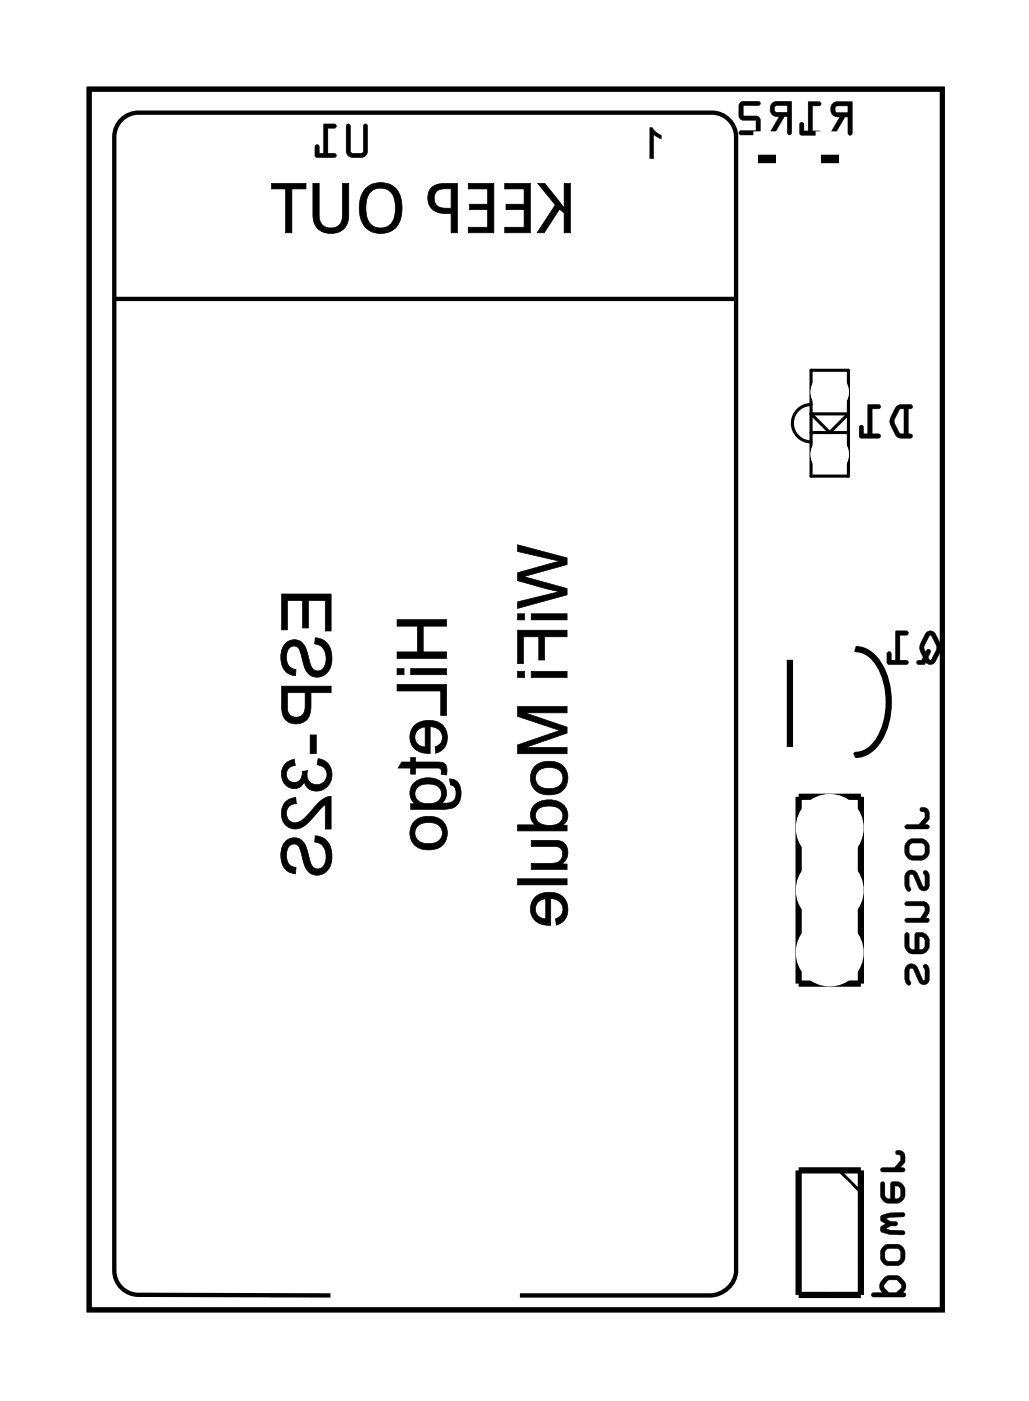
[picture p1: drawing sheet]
<svg xmlns="http://www.w3.org/2000/svg" width="42mm" height="57mm" viewBox="0 0 42 57" stroke-linecap="round" stroke-linejoin="round" font-family="sans-serif">
<path d="M3.6 3.6h34.8v49.8h-34.8z" fill="none" stroke="#000" stroke-width=".2"/>
<g fill="#000">
<path d="M26.5 5.2l.5 .3v.2l-.3-.2v1h-.2zM31 6.3h.7v.4h-.7zM33.5 6.3h.7v.4h-.7z"/>
<path d="M3.6 3.6v49.8h34.9v-49.8zM3.6 3.6h34.8v49.8h-34.8z"/>
<path d="M14.2 5.1h.1v1.1l.1 .1 .4-.1v-1.1h.2v1.2a.59 .59 0 0 1-.8 0zM14.1 5.1l.1 1.2a.6 .6 0 0 0 .8 0v-1.2h-.2v1.1h-.4h-.1v-1.1zM13.2 5.1h.4h.1l-.1 .1h-.2v1.1h.3l-.1 .1h-.7v-.1v-.3v-.1l.1 .4h.2zM13.2 5.1v1.2h-.2v-.3l-.1-.1-.1 .1v.3l.1 .1h.7l.1-.1h-.3v-1.1h.2l.1-.1-.1-.1z"/>
<path d="M14.1 5.1h.2v1.1l.1 .1 .4-.1v-1.1h.2v1.2a.59 .59 0 0 1-.8 0zM13.2 5.1h.4h.1l-.1 .1h-.2v1.1h.3l-.1 .1h-.7l-.1-.1v-.3l.1-.1 .1 .1v.3h.2z"/>
<path d="M21.9 7.5l.8 .9-.8 1.1h.3l.6-1 .2 .2v.8h.3v-2h-.3v1l-.8-1zM20.6 7.5v.2h.8v.6h-.8v.3h.8v.7h-.8v.2h1v-2zM19.1 7.5v.2h.8v.6h-.7v.3h.7v.7h-.8v.2h1v-2zM17.6 7.6a.68 .68 0 0 0 0 .9 .68 .68 0 0 0 .8 .2v.8h.3v-2h-.7zM17.8 7.8l.6-.1v.8a.46 .46 0 0 1-.6-.1 .46 .46 0 0 1 0-.6zM14.9 7.7a1.09 1.09 0 0 0 .6 1.8 1.01 1.01 0 0 0 .9-1.4 .86 .86 0 0 0-1.5-.4zM15.2 7.8a.63 .63 0 0 1 .7 0 .63 .63 0 0 1 .2 .7 .63 .63 0 0 1-.6 .8 .63 .63 0 0 1-.6-.8l.1-.5zM12.8 7.5v1.3a.73 .73 0 0 0 .7 .7 .73 .73 0 0 0 .7-.7v-1.3h-.2v1.3a.48 .48 0 0 1-.5 .5 .48 .48 0 0 1-.5-.5v-1.3zM11.1 7.5v.2h.6v1.8h.2v-1.8h.6v-.2z"/>
<path d="M21.9 7.5l.8 .9-.8 1.1h.3l.6-1 .2 .2v.8h.3v-2h-.3v1l-.8-1zM21.9 7.5h.3l.8 1v-1h.3v2h-.3v-.8l-.2-.2-.6 1h-.3l.8-1.1zM20.6 7.5v.2h.8v.6h-.8v.3h.8v.7h-.8v.2h1.1v-2zM20.6 7.5h1v2h-1v-.2h.8v-.8h-.8v-.2h.8v-.6h-.8zM19.1 7.5v.2h.8v.6h-.8v.3h.8v.7h-.8v.2h1.1v-2zM19.1 7.5h1v2h-1v-.2h.8v-.8h-.7v-.2h.7v-.6h-.8zM17.6 7.6l-.1 .2a.68 .68 0 0 0 .1 .8 .68 .68 0 0 0 .8 .1v.8h.3v-2h-.7zM17.6 7.6l.2-.1h.9v2h-.3v-.8h-.6l-.3-.4v-.4zM17.8 7.8l.6-.1v.8l-.6-.1-.1-.3zM17.8 7.8a.47 .47 0 0 0 0 .6 .47 .47 0 0 0 .6 .1v-.8zM14.9 7.7l-.2 .4a.99 .99 0 0 0 .1 1.1 .99 .99 0 0 0 1.1 .3l.3-.3 .2-.3v-.6l-.1-.4-.2-.3-.4-.1h-.4zM14.9 7.7a.88 .88 0 0 1 1-.2 .88 .88 0 0 1 .5 1 .88 .88 0 0 1-.5 .9 .88 .88 0 0 1-1-.2l-.2-.3a1.55 1.55 0 0 1 .2-1.2zM15.1 7.9l.2-.2a.63 .63 0 0 1 .6 .1 .63 .63 0 0 1 .2 .7 .62 .62 0 0 1-.3 .7 .62 .62 0 0 1-.7-.1l-.2-.6zM15.1 7.8a1 1 0 0 0 .3 1.5h.4l.2-.2 .1-.3v-.5l-.1-.4-.2-.2h-.4zM12.8 7.5v1.3a.76 .76 0 0 0 .4 .7 .76 .76 0 0 0 .9-.2l.1-.4v-1.4h-.2v1.3a.46 .46 0 0 1-.7 .4h-.2l-.1-.4v-1.3zM12.8 7.5h.2v1.3a.48 .48 0 0 0 .3 .5 .48 .48 0 0 0 .6-.1l.1-.4v-1.3h.2v1.6l-.4 .4h-.3h-.3l-.3-.2-.1-.2zM11.1 7.5v.2h.6l-.1 1.8h.3v-1.8h.6v-.2zM11.1 7.5h1.4v.2h-.6v1.8h-.2v-1.8h-.6z"/>
<path d="M26.5 5.2v1.3h.2v-1l.3 .2v-.2l-.4-.3zM26.5 5.2l.5 .3v.2l-.3-.2v1h-.2z"/>
<path d="M31.6 4.3v.3h.5v-.3zM31.5 4.3l.2-.2h.6v1.4l-.2-.1v-.6h-.1l-.4 .7h-.2l.4-.7a.32 .32 0 0 1-.3-.2 .32 .32 0 0 1 0-.3zM30.2 4.2h.8l-.1 .1h-.6v.4l.7 .1v.7h-.8v-.2h.6v-.4h-.6z"/>
<path d="M31.6 4.3v.3h.5v-.3zM31.6 4.3h.5v.3l-.5-.1zM31.6 4.2l.7-.1v1.4l-.2-.1v-.7h-.1l-.4 .8h-.1l.3-.8a.32 .32 0 0 1-.4-.1 .32 .32 0 0 1 .2-.4zM31.4 4.3v.1a.3 .3 0 0 0 .4 .4l-.4 .6v.1h.2l.4-.7h.1v.6l.2 .1v-1.4h-.6zM30.2 4.2h.8l-.1 .1h-.6v.4l.7 .1v.7h-.8v-.2h.7v-.4l-.7-.1zM30.2 4.2v.7h.6v.4h-.6v.2h.8v-.7l-.7-.1v-.4h.6l.1-.1z"/>
<path d="M34.1 4.3v.3h.5v-.3zM34 4.2l.8-.1-.1 1.4-.1-.1v-.6h-.1l-.4 .7h-.2l.4-.7a.32 .32 0 0 1-.4-.2 .32 .32 0 0 1 .1-.4zM33 4.1h.4l.1 .1-.1 .1h-.3v1l.4 .1-.1 .1h-.7l-.1-.1v-.3l.1-.1 .1 .1v.2h.2z"/>
<path d="M34.1 4.3v.3h.5v-.3zM34.1 4.4l.5-.1v.3h-.5zM33.9 4.3l.3-.1h.6l-.1 1.3-.1-.1v-.6h-.1l-.4 .7h-.2l.4-.7a.31 .31 0 0 1-.4-.2 .31 .31 0 0 1 0-.3zM34 4.2a.33 .33 0 0 0-.1 .4 .33 .33 0 0 0 .4 .2l-.4 .6v.1h.2l.4-.7h.1v.6l.2 .1v-1.4zM33 4.2h.4h.1l-.1 .1h-.3v1l.4 .1-.1 .1h-.7l-.1-.1v-.3l.1-.1 .1 .3h.2zM33 4.1v1.2h-.2v-.2l-.1-.1-.1 .1v.3l.1 .1h.7l.1-.1-.4-.1v-1h.3l.1-.1-.1-.1z"/>
<path d="M36.7 16.7l-.2 .5 .2 .5h.2v-1zM36.6 16.5h.5l.1 .1-.1 .1v1l.1 .1-.1 .1h-.3a.78 .78 0 0 1-.2-1.4zM35.4 16.5h.4l.1 .1-.1 .1h-.2v1h.3l-.1 .2h-.7v-.1v-.4v-.1l.1 .1v.3h.2z"/>
<path d="M36.7 16.7l-.2 .5 .2 .5h.2v-1zM36.7 16.7h.2v1l-.2-.1-.2-.3v-.2zM36.6 16.5h.6v.2h-.2v1l.2 .1-.1 .1h-.3l-.3-.2a.8 .8 0 0 1 .1-1.2zM36.6 16.5l-.3 .6v.3l.3 .4 .5 .1 .1-.1-.1-.1v-1l.1-.1-.1-.1zM35.4 16.5h.4l.1 .1-.1 .1h-.2v1h.3l-.1 .2h-.7v-.1v-.4v-.1l.1 .4h.2zM35.4 16.5v1.2h-.2v-.3l-.1-.1-.1 .1v.4l.1 .1h.7l.1-.2h-.3v-1h.2l.1-.1-.1-.1z"/>
<path d="M12.7 30v.7h.2v-.7zM11.6 31.2a.55 .55 0 0 0 0 .7 .55 .55 0 0 0 .7 .1l.1-.1a.62 .62 0 0 0 1 .2 .62 .62 0 0 0 0-1l-.4-.2-.1 .3a.41 .41 0 0 1 .4 .5 .41 .41 0 0 1-.5 .3 .41 .41 0 0 1-.2-.6l-.3 .1a.35 .35 0 0 1-.2 .4 .35 .35 0 0 1-.4-.3 .35 .35 0 0 1 .3-.4v-.2zM11.6 32.7a.64 .64 0 0 0 .1 1 .64 .64 0 0 0 .9-.2l.7-.7v1h.2v-1.3a1.69 1.69 0 0 0-1 .8 .4 .4 0 0 1-.8 .1 .4 .4 0 0 1 .4-.6v-.3zM11.6 34.4a.8 .8 0 0 0 .5 1.2v-.2a.51 .51 0 0 1-.4-.5 .51 .51 0 0 1 .3-.5l.2 .1 .1 .4a.66 .66 0 0 0 .9 .7 .87 .87 0 0 0 .3-.9 .87 .87 0 0 0-.6-.6l-.1 .2a.58 .58 0 0 1 .5 .6 .58 .58 0 0 1-.3 .5l-.3-.1a1.56 1.56 0 0 0-.6-1.1h-.2z"/>
<path d="M12.6 30v.8h.3v-.8zM12.7 30h.2v.7h-.2zM11.6 31.2l-.1 .4a.51 .51 0 0 0 .3 .5 .51 .51 0 0 0 .6-.2 .63 .63 0 0 0 .9 .2 .63 .63 0 0 0 .1-1l-.4-.2-.1 .3a.4 .4 0 0 1 .4 .3 .4 .4 0 0 1-.1 .4 .4 .4 0 0 1-.5 0 .4 .4 0 0 1-.1-.5l-.3 .1-.1 .3a.33 .33 0 0 1-.4 0 .36 .36 0 0 1-.1-.4 .36 .36 0 0 1 .4-.2l-.1-.2zM11.6 31.2l.4-.2v.2l-.2 .1a.34 .34 0 0 0 .1 .6 .34 .34 0 0 0 .4-.4l.3-.1-.1 .2 .1 .3a.43 .43 0 0 0 .6 0 .43 .43 0 0 0 .1-.6l-.4-.1 .1-.3a.66 .66 0 0 1 .5 .5 .66 .66 0 0 1-.1 .7l-.5 .2-.3-.1-.2-.3-.2 .2-.2 .1-.3-.1-.1-.2a.65 .65 0 0 1 0-.7zM11.6 32.7l-.1 .5 .1 .5a.72 .72 0 0 0 1.2-.3l.5-.6v1h.2v-1.3l-.4 .2-.8 .7a.37 .37 0 0 1-.6-.1 .37 .37 0 0 1 .4-.5v-.3zM11.6 32.7l.5-.2v.3l-.3 .1a.41 .41 0 0 0 0 .6 .41 .41 0 0 0 .7-.1 1.81 1.81 0 0 1 1-.9v1.3h-.2v-1l-1 1a.62 .62 0 0 1-.8-.3 .62 .62 0 0 1 .1-.8zM11.6 34.4l-.1 .1a.76 .76 0 0 0 .6 1.2v-.3l-.3-.2a.45 .45 0 0 1-.1-.4 .45 .45 0 0 1 .4-.3l.2 .4a.64 .64 0 0 0 .3 .7 .64 .64 0 0 0 .8-.1l.2-.5-.1-.5a.62 .62 0 0 0-.7-.4v.2a.58 .58 0 0 1 .4 .9l-.1 .2h-.3l-.3-.9-.2-.3h-.4zM11.6 34.4a.49 .49 0 0 1 .5-.2 .49 .49 0 0 1 .4 .4l.2 .6a.32 .32 0 0 0 .3 .3 .32 .32 0 0 0 .3-.4l-.1-.6-.4-.2 .1-.2 .3 .1a1.02 1.02 0 0 1 .3 1.1l-.4 .4-.4-.1-.3-.2-.2-.9a.25 .25 0 0 0-.4 0 .54 .54 0 0 0 .3 .9v.2l-.4-.1a.92 .92 0 0 1-.1-1.1z"/>
<path d="M11.5 24.2v1.5h.2v-1.2h.6v1.1h.3v-1.1h.7v1.2h.2v-1.5zM11.6 26.3a.8 .8 0 0 0 .5 1.3v-.3a.51 .51 0 0 1-.4-.4 .51 .51 0 0 1 .3-.5h.2l.1 .4a.66 .66 0 0 0 .9 .7 .87 .87 0 0 0 .3-.8 .87 .87 0 0 0-.6-.7l-.1 .3a.58 .58 0 0 1 .5 .5 .58 .58 0 0 1-.3 .6l-.3-.2a1.56 1.56 0 0 0-.6-1.1h-.2zM11.5 28v.8a.62 .62 0 0 0 .6 .7 .62 .62 0 0 0 .6-.7v-.5h.8v-.3zM11.7 28.3h.7v.7a.37 .37 0 0 1-.4 .2 .37 .37 0 0 1-.3-.4z"/>
<path d="M11.5 24.2v1.5h.2v-1.2h.6v1.1h.3v-1.1h.7v1.3h.2v-1.6zM11.5 24.2h2v1.5h-.2v-1.2h-.7v1.1h-.3l.1-1.1h-.7v1.2h-.2zM11.6 26.3l-.1 .1a.76 .76 0 0 0 .6 1.2v-.3l-.3-.1a.45 .45 0 0 1-.1-.5 .45 .45 0 0 1 .4-.3l.2 .4a.64 .64 0 0 0 .3 .7 .64 .64 0 0 0 .8-.1 1 1 0 0 0-.2-1.3l-.4-.1v.3a.58 .58 0 0 1 .4 .8l-.1 .2h-.3l-.3-.9-.2-.2-.4-.1zM11.6 26.3a.49 .49 0 0 1 .5-.2 .49 .49 0 0 1 .4 .4l.2 .6a.32 .32 0 0 0 .3 .3 .32 .32 0 0 0 .3-.4v-.4l-.2-.3h-.3l.1-.3a.69 .69 0 0 1 .6 .4v.5v.4l-.3 .2-.3 .1-.2-.1-.3-.2-.2-.9a.25 .25 0 0 0-.4 .1 .54 .54 0 0 0 .3 .8v.3l-.4-.1a.92 .92 0 0 1-.1-1.2zM11.5 28v1.1a.59 .59 0 0 0 .5 .5 .59 .59 0 0 0 .6-.4l.1-.9h.8v-.3zM11.5 28h2v.3h-.8a1.52 1.52 0 0 1-.2 1.1l-.4 .1h-.3l-.2-.2-.1-.4zM11.7 28.3h.7v.8a.38 .38 0 0 1-.7-.1zM11.7 28.2v.8l.3 .3a.36 .36 0 0 0 .4-.3l.1-.8z"/>
<path d="M16.2 25.3v.2h.8v1.1h-.8v.3h2v-.3h-.9v-1.1h.9v-.2zM16.2 27.3v.2h.3v-.2zM16.8 27.3v.2h1.4v-.2zM16.2 27.9v.3h1.8v1h.2v-1.3zM16.9 29.6a.68 .68 0 0 0-.1 .8 .68 .68 0 0 0 .8 .3v-1.1a.43 .43 0 0 1 .4 .4 .43 .43 0 0 1-.3 .5l.1 .2a.71 .71 0 0 0 .4-.9 .71 .71 0 0 0-.9-.4zM17 29.8l.3-.1v.8a.4 .4 0 0 1-.3-.3 .4 .4 0 0 1 0-.4zM16.4 31.1l-.2 .2h.6v.3h.1v-.3h.9a.17 .17 0 0 1 .2 .1 .17 .17 0 0 1 0 .2h.2a.37 .37 0 0 0 0-.4 .37 .37 0 0 0-.4-.1h-.9v-.2h-.1v.2zM16.9 31.9a.58 .58 0 0 0 0 .9h-.1v.2h1.2a.64 .64 0 0 0 .8-.4 .64 .64 0 0 0-.5-.8l.1 .2a.41 .41 0 0 1 .2 .6 .41 .41 0 0 1-.6 .2 .64 .64 0 0 0 .1-.9 .64 .64 0 0 0-.8-.2zM17.1 32.1a.53 .53 0 0 1 .6-.1 .53 .53 0 0 1 .3 .5 .6 .6 0 0 1-1.1-.1zM16.9 33.5a.73 .73 0 0 0 .1 1 .73 .73 0 0 0 1 0 .73 .73 0 0 0 .1-1 .93 .93 0 0 0-1.2 0zM17.1 33.7a.61 .61 0 0 1 .9 .3 .58 .58 0 0 1-.5 .4 .58 .58 0 0 1-.6-.4z"/>
<path d="M16.2 25.3v.3h.8v1h-.8v.3h2v-.3h-.9v-1.1l.9 .1v-.3zM16.2 25.3h2v.2h-.9v1.1h.9v.3h-2v-.3h.8v-1.1h-.8zM16.2 27.3v.2h.3v-.2zM16.2 27.3h.3v.2h-.3zM16.7 27.3v.2h1.5v-.2zM16.8 27.3h1.4v.2h-1.4zM16.2 27.9v.3h1.8v1h.2v-1.3zM16.2 27.9h2v1.3h-.2v-1h-1.8zM16.9 29.6l-.2 .3v.4l.2 .3 .4 .1h.3l-.1-1a.44 .44 0 0 1 .5 .2 .44 .44 0 0 1 0 .4l-.3 .2 .1 .2a.72 .72 0 0 0 .4-.9 .72 .72 0 0 0-.9-.4zM16.9 29.6a.96 .96 0 0 1 1.2 0l.1 .3v.4l-.1 .2-.3 .2-.1-.2a.39 .39 0 0 0 .4-.3 .39 .39 0 0 0-.2-.4l-.4-.2v1.1a.67 .67 0 0 1-.7-.3 .67 .67 0 0 1 .1-.8zM17.1 29.8l.2-.1v.8a.39 .39 0 0 1-.3-.3 .39 .39 0 0 1 .1-.4zM17 29.8a.4 .4 0 0 0 .1 .6l.3 .1v-.9zM16.4 31.1l-.2 .2h.6l-.1 .3h.3l-.1-.3h.9a.16 .16 0 0 1 .2 .1 .16 .16 0 0 1 0 .2h.2a.45 .45 0 0 0-.1-.5h-1.2l.1-.2h-.3l.1 .2zM16.4 31.1h.4v-.2h.1v.2h1.2l.1 .1v.4h-.2v-.2l-.2-.1h-.9v.3h-.1v-.3h-.6zM16.9 31.9l-.2 .5 .1 .3 .1 .1h-.2v.2h1.3a.68 .68 0 0 0 .7-.3 .68 .68 0 0 0 0-.8l-.1-.1h-.3l.1 .2 .2 .2v.3l-.3 .2-.3 .1a.59 .59 0 0 0 .2-.7 .59 .59 0 0 0-.5-.4h-.4zM16.9 31.9l.6-.2 .5 .2 .2 .5-.2 .4a.45 .45 0 0 0 .5-.1 .45 .45 0 0 0 0-.6l-.1-.1-.1-.2a.64 .64 0 0 1 .5 .5 .64 .64 0 0 1-.3 .6l-1.7 .1v-.2h.1a.56 .56 0 0 1 0-.9zM17.1 32.1a.53 .53 0 0 1 .6-.1 .53 .53 0 0 1 .3 .5l-.1 .2a.81 .81 0 0 1-.8 0 .35 .35 0 0 1 0-.6zM17.1 32.1a.47 .47 0 0 0 0 .6 .47 .47 0 0 0 .5 .1 .39 .39 0 0 0 .4-.3 .39 .39 0 0 0-.1-.4l-.4-.1zM16.9 33.5l-.2 .5a.73 .73 0 0 0 1.1 .6 .69 .69 0 0 0 .3-1.1 .94 .94 0 0 0-1.2 0zM16.9 33.5a.81 .81 0 0 1 .8-.2 .81 .81 0 0 1 .6 .7l-.1 .3-.3 .3a1.1 1.1 0 0 1-1-.1 .77 .77 0 0 1 0-1zM17.1 33.7a.6 .6 0 0 1 .9 .3l-.1 .3h-.1l-.3 .1-.4-.1a.39 .39 0 0 1 0-.6zM17.1 33.7a.42 .42 0 0 0-.2 .4 .42 .42 0 0 0 .4 .3 .49 .49 0 0 0 .6-.1 .49 .49 0 0 0 0-.6l-.4-.2z"/>
<path d="M21.1 22.2v.3l1.8 .4-1.8 .5v.3l1.8 .4-1.8 .5v.2l2-.5v-.3l-1.7-.5 1.7-.5v-.2zM21.1 25v.3h.3v-.3zM21.7 25v.3h1.4v-.3zM21.1 25.7v1.4h.3v-1.1h.6v.9h.2v-.9h.9v-.3zM21.1 27.4v.2h.3v-.2zM21.7 27.4v.2h1.4v-.2zM21.1 28.8v.4l1.7 .6-1.7 .6v.3h2v-.2h-1.7l1.7-.6v-.2l-1.7-.6h1.7v-.3zM21.8 31.3a.73 .73 0 0 0 .1 1 .73 .73 0 0 0 1-.1 .73 .73 0 0 0 .1-1 .93 .93 0 0 0-1.2 .1zM22 31.4a.61 .61 0 0 1 1 .3 .58 .58 0 0 1-.6 .5 .58 .58 0 0 1-.6-.5zM21.9 32.8l-.3 .4 .2 .4h-.7v.3h2v-.2h-.1a.6 .6 0 0 0 .1-.8 .6 .6 0 0 0-.7-.3zM22 33a.63 .63 0 0 1 1 .3 .59 .59 0 0 1-.6 .4 .59 .59 0 0 1-.6-.4zM21.7 34.3v.2h.8a.37 .37 0 0 1 .5 .4 .37 .37 0 0 1-.5 .3h-.8v.3h1.4v-.3h-.2a.52 .52 0 0 0 .3-.6 .52 .52 0 0 0-.6-.3zM21.1 35.8v.3h2v-.3zM21.8 36.6a.68 .68 0 0 0-.1 .8 .68 .68 0 0 0 .8 .3v-1a.43 .43 0 0 1 .5 .3 .43 .43 0 0 1-.3 .5v.2a.71 .71 0 0 0 .4-.9 .71 .71 0 0 0-.9-.4zM22 36.8l.3-.1v.8a.4 .4 0 0 1-.4-.3 .4 .4 0 0 1 .1-.4z"/>
<path d="M21.1 22.2v.3l1.8 .4-1.8 .5v.3l1.8 .4-1.8 .4v.3l2-.5v-.3l-1.7-.5 1.7-.5v-.3zM21.1 22.2l2 .6v.2l-1.7 .5 1.7 .5v.3l-2 .5v-.2l1.8-.5-1.8-.4v-.3l1.8-.5-1.8-.4zM21.1 25v.3h.3v-.3zM21.1 25h.3v.3h-.3zM21.7 25v.3h1.4v-.3zM21.7 25h1.4v.3h-1.4zM21.1 25.7v1.4h.3v-1.1h.6v.9h.2v-.9h.9v-.3zM21.1 25.7h2v.3h-.9v.9h-.2v-.9h-.7l.1 1.1h-.3zM21.1 27.4v.2h.3v-.2zM21.1 27.4h.3v.2h-.3zM21.7 27.4v.2h1.4v-.2zM21.7 27.4h1.4v.2h-1.4zM21.1 28.8v.4l1.7 .6-1.7 .6v.4h2v-.3h-1.7l1.7-.6v-.2l-1.7-.6h1.7v-.3zM21.1 28.8h2v.3h-1.7l1.7 .6v.2l-1.7 .6h1.7v.2h-2v-.3l1.8-.6-1.8-.6zM21.8 31.3a.74 .74 0 0 0 .1 1 .74 .74 0 0 0 1-.1 .74 .74 0 0 0 .1-1 .94 .94 0 0 0-1.2 .1zM21.8 31.3a.78 .78 0 0 1 .9-.2 .78 .78 0 0 1 .4 .8l-.1 .3-.3 .2h-.3l-.6-.2a.77 .77 0 0 1 0-.9zM22 31.4a.6 .6 0 0 1 1 .3l-.2 .3-.1 .1-.3 .1-.4-.2a.39 .39 0 0 1 0-.6zM22 31.4a.42 .42 0 0 0-.1 .5 .42 .42 0 0 0 .3 .3 .49 .49 0 0 0 .6-.2 .49 .49 0 0 0 0-.6l-.4-.1zM21.8 32.8l-.1 .1a.5 .5 0 0 0 .1 .7h-.7v.3h2v-.2h-.1a.62 .62 0 0 0 .1-.8 .62 .62 0 0 0-.7-.3zM21.9 32.8l.3-.1h.4h.2l.3 .2a.5 .5 0 0 1-.2 .8h.2v.2h-2v-.3l.8 .1a.53 .53 0 0 1 0-.9zM22 33a.62 .62 0 0 1 1 .3l-.2 .3a.64 .64 0 0 1-.9-.3zM22 33a.38 .38 0 0 0-.1 .4 .38 .38 0 0 0 .3 .3 .46 .46 0 0 0 .6-.1 .46 .46 0 0 0 0-.6l-.4-.1zM21.7 34.3v.2h1l.2 .3v.2l-.2 .2h-1v.3h1.4v-.3l-.2 .1a.55 .55 0 0 0 .2-.8l-.1-.1-.2-.1zM21.7 34.3h.9a.51 .51 0 0 1 .6 .3 .51 .51 0 0 1-.3 .7l.2-.1v.3h-1.4v-.3h.8a.41 .41 0 0 0 .4-.1 .41 .41 0 0 0 0-.5l-.3-.1h-.9zM21.1 35.8v.3h2v-.3zM21.1 35.8h2v.3h-2zM21.8 36.6a.66 .66 0 0 0 0 1l.4 .1 .3 .1v-1.1a.44 .44 0 0 1 .4 .2 .44 .44 0 0 1 0 .4l-.3 .2 .1 .3a.72 .72 0 0 0 .4-1 .72 .72 0 0 0-.9-.4zM21.9 36.6a.96 .96 0 0 1 1.1 0 .79 .79 0 0 1 0 .9l-.3 .2v-.2a.39 .39 0 0 0 .3-.3 .39 .39 0 0 0-.2-.4l-.3-.2v1.1a.67 .67 0 0 1-.8-.3 .67 .67 0 0 1 .2-.8zM22 36.8l.3-.1v.8a.39 .39 0 0 1-.4-.3 .39 .39 0 0 1 .1-.4zM21.9 36.8a.4 .4 0 0 0 .1 .6l.3 .1v-.8z"/>
<path d="M37.9 25.9l-.2 .5 .1 .2v-.1h.2l-.1 .3 .1 .1 .2-.5zM37.8 25.8l.2-.1a.79 .79 0 0 1 .1 1.4l-.3-.1-.1 .1h-.2l-.1-.1 .3-.2-.2-.5zM36.5 25.7h.5l.1 .1-.1 .1h-.3v1l.3 .1v.1h-.7l-.1-.1v-.3l.1-.1 .1 .1v.2h.1z"/>
<path d="M37.9 25.9l-.2 .5 .1 .2v-.1h.2l-.1 .3 .1 .1 .2-.5-.2-.5zM37.9 25.9h.1l.2 .5-.2 .5-.1-.1 .1-.3h-.2v.1l-.1-.2zM37.8 25.9a.22 .22 0 0 1 .4 0l.2 .5-.2 .6a.22 .22 0 0 1-.4 0l-.1 .1-.3-.1 .2-.1 .1-.1-.2-.4zM37.8 25.8l-.3 .5 .2 .5-.1 .1-.2 .1 .1 .1h.2l.1-.1a.23 .23 0 0 0 .4 0l.2-.5v-.2l-.3-.5zM36.5 25.7h.5l.1 .1-.1 .1h-.3v1l.3 .1v.1h-.7l-.1-.1v-.3l.1-.1 .1 .3h.1zM36.5 25.7v1.2h-.1v-.2l-.1-.1-.1 .1v.3l.1 .1h.7v-.1l-.3-.1v-1h.3l.1-.1-.1-.1z"/>
<path d="M36.1 52.1a.52 .52 0 0 1 .6 0 .52 .52 0 0 1 .2 .5l-.1 .1 .2 .1-.1 .1h-1.3l-.1-.1 .1-.1h.4a.37 .37 0 0 1 .1-.6zM36.2 52.2l-.1 .2a.27 .27 0 0 0 .2 .3h.3l.2-.3-.2-.2zM36.1 51v.4h.6v-.4zM36 50.9a.62 .62 0 0 1 .9 0 .48 .48 0 0 1-.3 .7h-.5a.51 .51 0 0 1-.1-.7zM35.9 49.6l.4-.1h.6l-.1 .1-.7 .1 .5 .2-.5 .2 .7 .1 .1 .1-.1 .1h-.4a.33 .33 0 0 1-.5-.3l.2-.2-.2-.1zM36.5 48.4v.5h.1l.1-.1v-.3zM35.9 48.2h.2v.6l.1 .1h.1l.1-.7a.45 .45 0 0 1 .5 .3 .45 .45 0 0 1-.3 .6l-.6-.1a.78 .78 0 0 1-.1-.8zM36.6 46.9l.3 .1v.4l-.2 .2h.2v.2h-1l.1-.2h.5l.2-.3v-.2h-.1z"/>
<path d="M36.1 52.1a.51 .51 0 0 1 .6 0 .51 .51 0 0 1 .2 .5l-.1 .1 .2 .1-.1 .1h-1.3v-.2h.4l-.1-.2zM36.1 52.1a.36 .36 0 0 0-.1 .6h-.4l-.1 .1 .1 .1h1.3v-.2h-.1a.33 .33 0 0 0 0-.5l-.2-.2h-.3zM36.2 52.2l-.1 .3 .2 .2h.3l.2-.2-.2-.3zM36.2 52.2h.4l.2 .3-.2 .2h-.4l-.1-.2zM36.1 51v.4h.6v-.4zM36.2 51h.5v.4h-.5zM36 50.9a.65 .65 0 0 1 .8-.1 .46 .46 0 0 1-.2 .8l-.6-.1-.1-.2zM35.9 51.2a.51 .51 0 0 0 1 0 .51 .51 0 0 0-1 0zM36 49.6l.9-.1-.1 .1-.7 .1 .5 .2-.5 .2 .7 .1 .1 .1-.6 .1-.3-.1-.1-.2 .3-.2-.3-.1zM35.9 49.6v.2l.2 .1-.2 .2v.1l.4 .2h.6l-.1-.2-.7-.1 .5-.2-.5-.2 .7-.1 .1-.1h-.6zM36.5 48.4v.5h.1l.2-.1v-.3l-.1-.1zM36.5 48.4l.2 .1v.3l-.2 .1zM36 48.2h.1v.6l.1 .1h.1l.1-.7a.44 .44 0 0 1 .5 .3 .44 .44 0 0 1-.3 .6h-.5l-.1-.2zM35.9 48.2a.79 .79 0 0 0 .1 .8 .66 .66 0 0 0 .9-.1 .45 .45 0 0 0 0-.5 .45 .45 0 0 0-.5-.2l-.1 .7-.2-.1v-.6zM36.6 47v-.1a.35 .35 0 0 1 .3 .5l-.2 .2 .2 .1-.1 .1h-.8v-.2h.5l.3-.3-.1-.2h-.1zM36.6 46.9v.2h.1v.2l-.2 .3h-.5l-.1 .2h1v-.2h-.2l.2-.2a.31 .31 0 0 0-.3-.5z"/>
<path d="M37 39.4h.3l.4 .6v-.6h.2v.2v.3v.2l-.2 .1-.2-.2-.3-.5h-.1v.4l.1 .2-.1 .1a.6 .6 0 0 1-.1-.8zM37.5 38.2v.5h.1l.1-.1v-.2zM36.9 38.1h.2v.5l.1 .1h.1v-.6a.45 .45 0 0 1 .6 .3 .45 .45 0 0 1-.3 .5l-.6-.1a.78 .78 0 0 1-.1-.7zM36.9 36.8h.8a.38 .38 0 0 1 .2 .3 .38 .38 0 0 1-.1 .4h.1v.1h-1l.1-.1h.6l.1-.5h-.7zM37 35.5h.3l.4 .7v-.7l.2 .1v.1v.4v.2h-.2l-.2-.1-.3-.5h-.1v.4l.1 .2-.1 .1a.6 .6 0 0 1-.1-.9zM37.1 34.4v.5h.6v-.5zM37 34.3a.62 .62 0 0 1 .9 .1 .48 .48 0 0 1-.3 .7h-.5a.51 .51 0 0 1-.1-.8zM37.6 33h.3v.4l-.2 .2 .2 .1v.1h-1l.1-.2h.5l.2-.3v-.2h-.1z"/>
<path d="M37 39.4h.3l.4 .6v-.6h.2v.2v.3l-.1 .2-.1 .1-.2-.2-.3-.5h-.1v.4l.1 .2-.1 .1a.6 .6 0 0 1-.1-.8zM37 39.3a.6 .6 0 0 0 .1 .9l.1-.1-.1-.6h.2l.2 .5 .2 .2 .2-.1v-.2v-.3v-.2h-.2v.5v.1l-.4-.6zM37.5 38.2v.5h.1l.1-.1v-.2v-.1zM37.5 38.2l.2 .2v.3h-.2zM36.9 38.1h.2v.5l.1 .1h.1l.1-.6a.44 .44 0 0 1 .5 .3 .44 .44 0 0 1-.3 .5h-.5l-.1-.2zM36.9 38.1a.79 .79 0 0 0 .1 .7 .66 .66 0 0 0 .9-.1 .45 .45 0 0 0 0-.5 .45 .45 0 0 0-.6-.1v.6l-.2-.1v-.5zM36.9 36.8h.8a.4 .4 0 0 1 0 .7h.2v.1h-1l.1-.1h.6l.1-.3v-.3h-.7zM36.9 36.8l.1 .2h.7l-.1 .5-.6-.1-.1 .1 .1 .1h.9v-.1l-.1-.1 .1-.3a.3 .3 0 0 0-.2-.3zM37 35.5h.3l.4 .7v-.7l.2 .1v.1v.4l-.1 .2h-.1l-.2-.1-.3-.5h-.1v.4l.1 .2-.1 .1a.6 .6 0 0 1-.1-.9zM37 35.5a.6 .6 0 0 0 .1 .9l.1-.1-.1-.6h.2l.2 .5 .2 .2 .2-.1v-.2v-.4v-.1l-.2-.1v.6v.1l-.4-.7zM37.1 34.4v.5h.6v-.5zM37.1 34.5l.6-.1v.5h-.6zM37 34.3a.65 .65 0 0 1 .7 0 .46 .46 0 0 1-.1 .8l-.6-.1-.1-.2zM36.9 34.6a.51 .51 0 0 0 1 0 .51 .51 0 0 0-1 0zM37.6 33v-.1a.35 .35 0 0 1 .3 .5l-.2 .2 .2 .1-.1 .1h-.9l.1-.2h.5l.2-.3v-.2h-.1zM37.5 32.9v.2h.2v.2l-.2 .3h-.5l-.1 .2h1v-.2h-.2l.2-.2a.31 .31 0 0 0-.3-.5z"/>
</g>
<path d="M32.2 26.9v3.6M32.6 32.5h2.5v7.6h-2.5zM34.9 26.5a1.92 1.92 0 0 1 1.4 2.1 2.34 2.34 0 0 1-1 2.1l-.4 .1M32.6 47.7h2.5v5.1h-2.5z" fill="none" stroke="#000" stroke-width=".25"/>
<path d="M33.1 16.5a.76 .76 0 0 0-.8 .8 .76 .76 0 0 0 .8 .7M33.1 15.1h1.5v4.3h-1.5zM33.1 16.9h1.5l-.7 .7zM33.1 17.6h1.5M34.2 32.5l.9 .9M34.2 47.7l.9 .9" fill="none" stroke="#000" stroke-width=".13"/>
<path d="M4.6 12.2h25.4M21.2 52.8h7.8a1.09 1.09 0 0 0 1-1v-46.2a.99 .99 0 0 0-1-1h-23.3a.99 .99 0 0 0-1 1v46.2a.99 .99 0 0 0 1 1h7.8" fill="none" stroke="#000" stroke-width=".18"/>
<path d="M30.9 6.8h.9v.7h-.9z" fill="#fff"/>
<path d="M30.9 6.8h.9v.7h-.9z" fill="none" stroke="#fff" stroke-width=".25"/>
<path d="M30.9 5.5h.9v.7h-.9z" fill="#fff"/>
<path d="M30.9 5.5h.9v.7h-.9z" fill="none" stroke="#fff" stroke-width=".25"/>
<path d="M33.4 6.8h.9v.7h-.9z" fill="#fff"/>
<path d="M33.4 6.8h.9v.7h-.9z" fill="none" stroke="#fff" stroke-width=".25"/>
<path d="M33.4 5.5h.9v.7h-.9z" fill="#fff"/>
<path d="M33.4 5.5h.9v.7h-.9z" fill="none" stroke="#fff" stroke-width=".25"/>
<circle cx="33.9" cy="26.2" r=".7" fill="#fff"/>
<circle cx="33.9" cy="26.2" r=".7" fill="none" stroke="#fff" stroke-width=".76" stroke-linecap="butt"/>
<circle cx="33.9" cy="28.7" r=".7" fill="#fff"/>
<circle cx="33.9" cy="28.7" r=".7" fill="none" stroke="#fff" stroke-width=".76" stroke-linecap="butt"/>
<circle cx="33.9" cy="31.2" r=".7" fill="#fff"/>
<circle cx="33.9" cy="31.2" r=".7" fill="none" stroke="#fff" stroke-width=".76" stroke-linecap="butt"/>
<circle cx="33.9" cy="16" r=".53" fill="#fff"/>
<circle cx="33.9" cy="16" r=".53" fill="none" stroke="#fff" stroke-width=".51"/>
<circle cx="33.9" cy="18.5" r=".53" fill="#fff"/>
<circle cx="33.9" cy="18.5" r=".53" fill="none" stroke="#fff" stroke-width=".51"/>
<circle cx="33.9" cy="16" r=".53" fill="#fff"/>
<circle cx="33.9" cy="16" r=".53" fill="none" stroke="#fff" stroke-width=".51"/>
<circle cx="33.9" cy="18.5" r=".53" fill="#fff"/>
<circle cx="33.9" cy="18.5" r=".53" fill="none" stroke="#fff" stroke-width=".51"/>
<circle cx="28.8" cy="5.8" r=".7" fill="#fff"/>
<circle cx="28.8" cy="5.8" r=".7" fill="none" stroke="#fff" stroke-width=".67" stroke-linecap="butt"/>
<circle cx="28.8" cy="8.4" r=".7" fill="#fff"/>
<circle cx="28.8" cy="8.4" r=".7" fill="none" stroke="#fff" stroke-width=".67" stroke-linecap="butt"/>
<circle cx="28.8" cy="10.9" r=".7" fill="#fff"/>
<circle cx="28.8" cy="10.9" r=".7" fill="none" stroke="#fff" stroke-width=".67" stroke-linecap="butt"/>
<circle cx="28.8" cy="13.5" r=".7" fill="#fff"/>
<circle cx="28.8" cy="13.5" r=".7" fill="none" stroke="#fff" stroke-width=".67" stroke-linecap="butt"/>
<circle cx="28.8" cy="16" r=".7" fill="#fff"/>
<circle cx="28.8" cy="16" r=".7" fill="none" stroke="#fff" stroke-width=".67" stroke-linecap="butt"/>
<circle cx="28.8" cy="18.5" r=".7" fill="#fff"/>
<circle cx="28.8" cy="18.5" r=".7" fill="none" stroke="#fff" stroke-width=".67" stroke-linecap="butt"/>
<circle cx="28.8" cy="21.1" r=".7" fill="#fff"/>
<circle cx="28.8" cy="21.1" r=".7" fill="none" stroke="#fff" stroke-width=".67" stroke-linecap="butt"/>
<circle cx="28.8" cy="23.6" r=".7" fill="#fff"/>
<circle cx="28.8" cy="23.6" r=".7" fill="none" stroke="#fff" stroke-width=".67" stroke-linecap="butt"/>
<circle cx="28.8" cy="26.2" r=".7" fill="#fff"/>
<circle cx="28.8" cy="26.2" r=".7" fill="none" stroke="#fff" stroke-width=".67" stroke-linecap="butt"/>
<circle cx="28.8" cy="28.7" r=".7" fill="#fff"/>
<circle cx="28.8" cy="28.7" r=".7" fill="none" stroke="#fff" stroke-width=".67" stroke-linecap="butt"/>
<circle cx="28.8" cy="31.2" r=".7" fill="#fff"/>
<circle cx="28.8" cy="31.2" r=".7" fill="none" stroke="#fff" stroke-width=".67" stroke-linecap="butt"/>
<circle cx="28.8" cy="33.8" r=".7" fill="#fff"/>
<circle cx="28.8" cy="33.8" r=".7" fill="none" stroke="#fff" stroke-width=".67" stroke-linecap="butt"/>
<circle cx="28.8" cy="36.3" r=".7" fill="#fff"/>
<circle cx="28.8" cy="36.3" r=".7" fill="none" stroke="#fff" stroke-width=".67" stroke-linecap="butt"/>
<circle cx="28.8" cy="38.9" r=".7" fill="#fff"/>
<circle cx="28.8" cy="38.9" r=".7" fill="none" stroke="#fff" stroke-width=".67" stroke-linecap="butt"/>
<circle cx="28.8" cy="41.4" r=".7" fill="#fff"/>
<circle cx="28.8" cy="41.4" r=".7" fill="none" stroke="#fff" stroke-width=".67" stroke-linecap="butt"/>
<circle cx="28.8" cy="43.9" r=".7" fill="#fff"/>
<circle cx="28.8" cy="43.9" r=".7" fill="none" stroke="#fff" stroke-width=".67" stroke-linecap="butt"/>
<circle cx="28.8" cy="46.5" r=".7" fill="#fff"/>
<circle cx="28.8" cy="46.5" r=".7" fill="none" stroke="#fff" stroke-width=".67" stroke-linecap="butt"/>
<circle cx="28.8" cy="49" r=".7" fill="#fff"/>
<circle cx="28.8" cy="49" r=".7" fill="none" stroke="#fff" stroke-width=".67" stroke-linecap="butt"/>
<circle cx="28.8" cy="51.6" r=".7" fill="#fff"/>
<circle cx="28.8" cy="51.6" r=".7" fill="none" stroke="#fff" stroke-width=".67" stroke-linecap="butt"/>
<circle cx="5.9" cy="51.6" r=".7" fill="#fff"/>
<circle cx="5.9" cy="51.6" r=".7" fill="none" stroke="#fff" stroke-width=".67" stroke-linecap="butt"/>
<circle cx="5.9" cy="49" r=".7" fill="#fff"/>
<circle cx="5.9" cy="49" r=".7" fill="none" stroke="#fff" stroke-width=".67" stroke-linecap="butt"/>
<circle cx="5.9" cy="46.5" r=".7" fill="#fff"/>
<circle cx="5.9" cy="46.5" r=".7" fill="none" stroke="#fff" stroke-width=".67" stroke-linecap="butt"/>
<circle cx="5.9" cy="43.9" r=".7" fill="#fff"/>
<circle cx="5.9" cy="43.9" r=".7" fill="none" stroke="#fff" stroke-width=".67" stroke-linecap="butt"/>
<circle cx="5.9" cy="41.4" r=".7" fill="#fff"/>
<circle cx="5.9" cy="41.4" r=".7" fill="none" stroke="#fff" stroke-width=".67" stroke-linecap="butt"/>
<circle cx="5.9" cy="38.9" r=".7" fill="#fff"/>
<circle cx="5.9" cy="38.9" r=".7" fill="none" stroke="#fff" stroke-width=".67" stroke-linecap="butt"/>
<circle cx="5.9" cy="36.3" r=".7" fill="#fff"/>
<circle cx="5.9" cy="36.3" r=".7" fill="none" stroke="#fff" stroke-width=".67" stroke-linecap="butt"/>
<circle cx="5.9" cy="33.8" r=".7" fill="#fff"/>
<circle cx="5.9" cy="33.8" r=".7" fill="none" stroke="#fff" stroke-width=".67" stroke-linecap="butt"/>
<circle cx="5.9" cy="31.2" r=".7" fill="#fff"/>
<circle cx="5.9" cy="31.2" r=".7" fill="none" stroke="#fff" stroke-width=".67" stroke-linecap="butt"/>
<circle cx="5.9" cy="28.7" r=".7" fill="#fff"/>
<circle cx="5.9" cy="28.7" r=".7" fill="none" stroke="#fff" stroke-width=".67" stroke-linecap="butt"/>
<circle cx="5.9" cy="26.2" r=".7" fill="#fff"/>
<circle cx="5.9" cy="26.2" r=".7" fill="none" stroke="#fff" stroke-width=".67" stroke-linecap="butt"/>
<circle cx="5.9" cy="23.6" r=".7" fill="#fff"/>
<circle cx="5.9" cy="23.6" r=".7" fill="none" stroke="#fff" stroke-width=".67" stroke-linecap="butt"/>
<circle cx="5.9" cy="21.1" r=".7" fill="#fff"/>
<circle cx="5.9" cy="21.1" r=".7" fill="none" stroke="#fff" stroke-width=".67" stroke-linecap="butt"/>
<circle cx="5.9" cy="18.5" r=".7" fill="#fff"/>
<circle cx="5.9" cy="18.5" r=".7" fill="none" stroke="#fff" stroke-width=".67" stroke-linecap="butt"/>
<circle cx="5.9" cy="16" r=".7" fill="#fff"/>
<circle cx="5.9" cy="16" r=".7" fill="none" stroke="#fff" stroke-width=".67" stroke-linecap="butt"/>
<circle cx="5.9" cy="13.5" r=".7" fill="#fff"/>
<circle cx="5.9" cy="13.5" r=".7" fill="none" stroke="#fff" stroke-width=".67" stroke-linecap="butt"/>
<circle cx="5.9" cy="10.9" r=".7" fill="#fff"/>
<circle cx="5.9" cy="10.9" r=".7" fill="none" stroke="#fff" stroke-width=".67" stroke-linecap="butt"/>
<circle cx="5.9" cy="8.4" r=".7" fill="#fff"/>
<circle cx="5.9" cy="8.4" r=".7" fill="none" stroke="#fff" stroke-width=".67" stroke-linecap="butt"/>
<circle cx="5.9" cy="5.8" r=".7" fill="#fff"/>
<circle cx="5.9" cy="5.8" r=".7" fill="none" stroke="#fff" stroke-width=".67" stroke-linecap="butt"/>
<circle cx="33.9" cy="49" r=".74" fill="#fff"/>
<circle cx="33.9" cy="49" r=".74" fill="none" stroke="#fff" stroke-width=".76" stroke-linecap="butt"/>
<circle cx="33.9" cy="51.6" r=".74" fill="#fff"/>
<circle cx="33.9" cy="51.6" r=".74" fill="none" stroke="#fff" stroke-width=".76" stroke-linecap="butt"/>
<circle cx="33.9" cy="33.8" r="1" fill="#fff"/>
<circle cx="33.9" cy="33.8" r="1" fill="none" stroke="#fff" stroke-width=".76" stroke-linecap="butt"/>
<circle cx="33.9" cy="36.3" r="1" fill="#fff"/>
<circle cx="33.9" cy="36.3" r="1" fill="none" stroke="#fff" stroke-width=".76" stroke-linecap="butt"/>
<circle cx="33.9" cy="38.9" r="1" fill="#fff"/>
<circle cx="33.9" cy="38.9" r="1" fill="none" stroke="#fff" stroke-width=".76" stroke-linecap="butt"/>
</svg>
